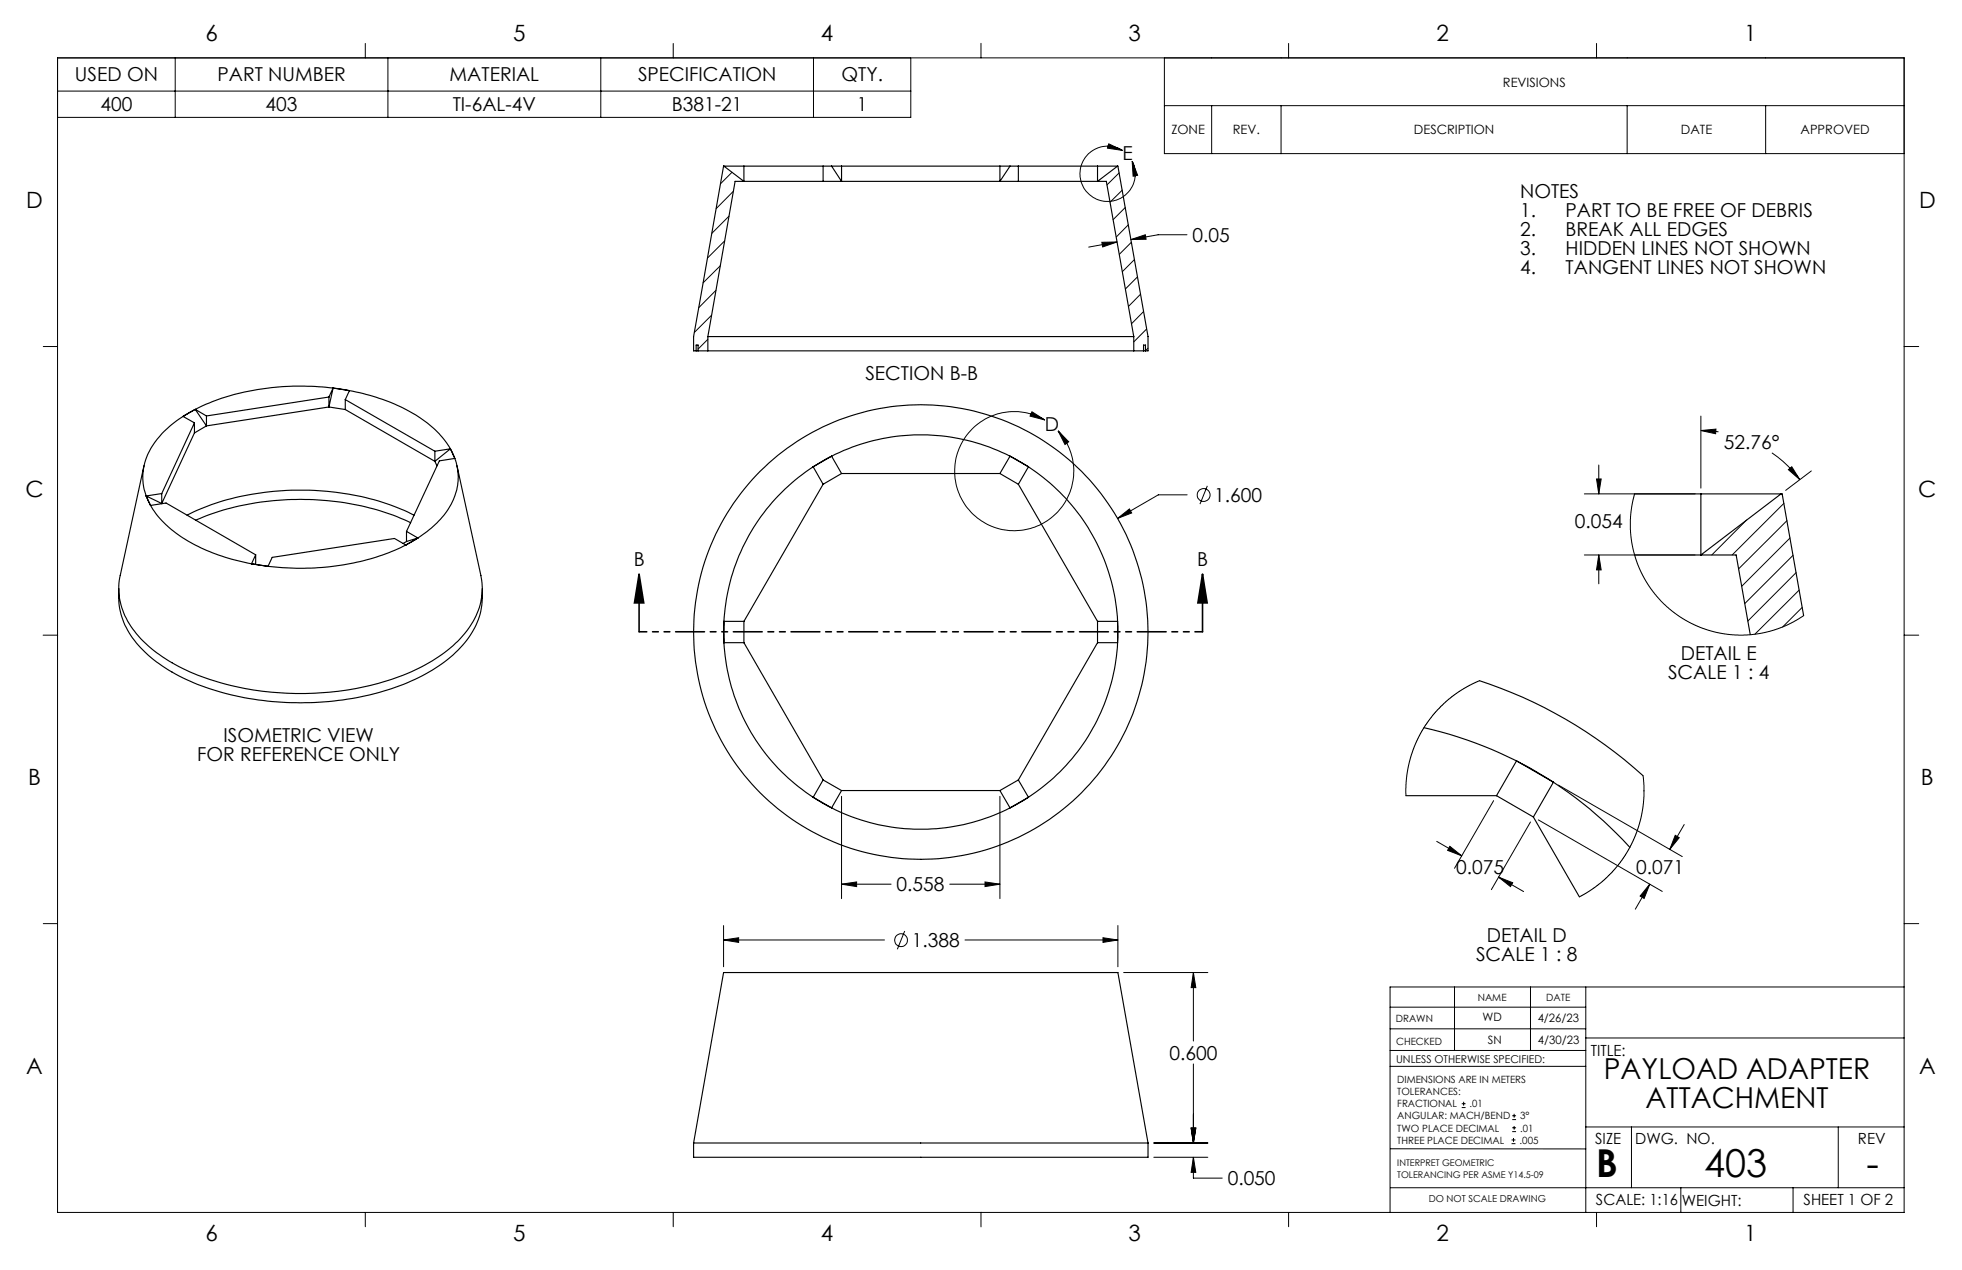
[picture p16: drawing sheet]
<svg xmlns="http://www.w3.org/2000/svg" width="432mm" height="279mm" viewBox="0 0 432 279" stroke-linecap="round" stroke-linejoin="round" font-family="sans-serif">
<defs><g id="words">
<g font-size="8.5">
<text x="351.3" y="259">B</text>
<text x="375.1" y="258.9">403</text>
<text x="410.8" y="258.9">-</text>
</g>
<g font-size="6.3">
<text x="353" y="237.3">PAYLOAD ADAPTER</text>
<text x="362.2" y="243.7">ATTACHMENT</text>
</g>
<g font-size="4.9">
<text x="45.2" y="8.9">6</text>
<text x="112.9" y="8.9">5</text>
<text x="180.7" y="8.9">4</text>
<text x="248.4" y="8.9">3</text>
<text x="316.1" y="8.9">2</text>
<text x="383.9" y="8.9">1</text>
<text x="5.8" y="45.8">D</text>
<text x="422.3" y="45.8">D</text>
<text x="5.6" y="109.3">C</text>
<text x="422.2" y="109.3">C</text>
<text x="6.2" y="172.8">B</text>
<text x="422.8" y="172.8">B</text>
<text x="5.8" y="236.3">A</text>
<text x="422.4" y="236.3">A</text>
<text x="45.2" y="273.1">6</text>
<text x="112.9" y="273.1">5</text>
<text x="180.7" y="273.1">4</text>
<text x="248.4" y="273.1">3</text>
<text x="316.1" y="273.1">2</text>
<text x="383.9" y="273.1">1</text>
</g>
<g font-size="4.2">
<text x="16.5" y="17.9">USED ON</text>
<text x="47.9" y="17.9">PART NUMBER</text>
<text x="99" y="17.9">MATERIAL</text>
<text x="140.4" y="17.9">SPECIFICATION</text>
<text x="185.2" y="17.9">QTY.</text>
<text x="22.1" y="24.4">400</text>
<text x="58.5" y="24.4">403</text>
<text x="99.6" y="24.4">TI-6AL-4V</text>
<text x="147.8" y="24.4">B381-21</text>
<text x="188.6" y="24.4">1</text>
<text x="247" y="35.3">E</text>
<text x="334.6" y="43.6">NOTES</text>
<text x="334.6" y="47.8">1.</text>
<text x="344.6" y="47.8">PART TO BE FREE OF DEBRIS</text>
<text x="262.4" y="53.2">0.05</text>
<text x="334.6" y="52">2.</text>
<text x="344.6" y="52">BREAK ALL EDGES</text>
<text x="334.6" y="56.2">3.</text>
<text x="344.6" y="56.2">HIDDEN LINES NOT SHOWN</text>
<text x="334.6" y="60.3">4.</text>
<text x="344.6" y="60.3">TANGENT LINES NOT SHOWN</text>
<text x="190.4" y="83.6">SECTION B-B</text>
<text x="230" y="94.7">D</text>
<text x="379.4" y="98.7">52.76°</text>
<text x="267.2" y="110.4">1.600</text>
<text x="346.6" y="116.1">0.054</text>
<text x="139.5" y="124.5">B</text>
<text x="263.5" y="124.5">B</text>
<text x="367.1" y="149.4">SCALE 1 : 4</text>
<text x="369.9" y="145.2">DETAIL E</text>
<text x="43.4" y="167.5">FOR REFERENCE ONLY</text>
<text x="49.2" y="163.3">ISOMETRIC VIEW</text>
<text x="197.3" y="196.1">0.558</text>
<text x="320.5" y="192.2">0.075</text>
<text x="360.1" y="192.2">0.071</text>
<text x="200.7" y="208.4">1.388</text>
<text x="327.2" y="207.2">DETAIL D</text>
<text x="324.9" y="211.4">SCALE 1 : 8</text>
<text x="257.4" y="233.1">0.600</text>
<text x="270.2" y="260.8">0.050</text>
</g>
<g font-size="3.4">
<text x="350.1" y="232.2">TITLE:</text>
<text x="351.1" y="251.6">SIZE</text>
<text x="359.9" y="251.6">DWG. NO.</text>
<text x="408.9" y="251.7">REV</text>
<text x="351.2" y="265.2">SCALE: 1:16</text>
<text x="370.1" y="265.3">WEIGHT:</text>
<text x="396.9" y="265.2">SHEET 1 OF 2</text>
</g>
<g font-size="2.8">
<text x="330.8" y="19">REVISIONS</text>
<text x="257.8" y="29.6">ZONE</text>
<text x="271.3" y="29.6">REV.</text>
<text x="311.2" y="29.6">DESCRIPTION</text>
<text x="369.9" y="29.6">DATE</text>
<text x="396.3" y="29.6">APPROVED</text>
</g>
<g font-size="2.5">
<text x="326.3" y="224.7">WD</text>
<text x="338.4" y="224.9">4/26/23</text>
<text x="327.5" y="229.7">SN</text>
<text x="338.5" y="229.7">4/30/23</text>
</g>
<text font-size="2.4" x="307.3" y="233.8">UNLESS OTHERWISE SPECIFIED:</text>
<g font-size="2.2">
<text x="325.2" y="220.2">NAME</text>
<text x="340.3" y="220.2">DATE</text>
<text x="307.2" y="224.9">DRAWN</text>
<text x="307.3" y="229.8">CHECKED</text>
<text x="307.5" y="238.3">DIMENSIONS ARE IN METERS</text>
<text x="307.5" y="241">TOLERANCES:</text>
<text x="307.5" y="243.6">FRACTIONAL</text>
<text x="323.4" y="243.6">.01</text>
<text x="307.5" y="251.6">THREE PLACE DECIMAL</text>
<text x="307.5" y="246.3">ANGULAR: MACH/BEND</text>
<text x="307.5" y="248.9">TWO PLACE DECIMAL</text>
<text x="334.4" y="251.6">.005</text>
<text x="334.6" y="248.9">.01</text>
<text x="334.6" y="246.3">3°</text>
</g>
<text font-size="2.1" x="314.5" y="264.5">DO NOT SCALE DRAWING</text>
<g font-size="2">
<text x="307.5" y="256.6">INTERPRET GEOMETRIC</text>
<text x="307.5" y="259.1">TOLERANCING PER ASME Y14.5-09</text>
</g>
</g></defs>
<g fill="none" stroke="#000" stroke-width=".22">
<path d="M12.7 12.7h406.4v254h-406.4zM38.6 12.7v13.1M80.4 9.6v3.1M85.4 12.7v13.1M132.2 12.7v13.1M148.2 9.6v3.1M179 12.7v13.1M200.4 12.7v13.1h-187.7M215.9 9.5v3.2M256.3 12.7v21.1h162.8M283.6 9.6v3.1M351.4 9.6v3.1"/>
<path d="M12.7 20h187.7M161.1 37.9l-2.5 2.5M163.7 39.8l-.1 .1M244 31.6l3 1.5-3.3-.5zM246.3 38l-2.7 2.7M247 33.1a6.1 6.1 0 0 0-9.2 3.8 6.1 6.1 0 0 0 6.7 7.3 6.1 6.1 0 0 0 4.7-8.7M249.2 35.5l1.2 3.1-1 .2zM256.3 23.2h162.8M266.7 23.2v10.6M281.9 23.2v10.6M358.1 23.2v10.6M388.6 23.2v10.6"/>
<path d="M158.5 58.5l-3.8 3.7M159.5 53l-3.8 3.8M160.4 47.6l-3.7 3.7M161.4 42.1l-3.8 3.8M242.5 53.3l3.4-.1-3.2 1.1zM245.9 53.2l-6.3 1.2M247 41.8l-2.7 2.7M247.7 45.6l-2.7 2.7M248.3 49.5l-2.6 2.6M248.9 52.7l3.2-1.1 .1 1zM249 53.3l-2.7 2.7M249.7 57.1l-2.7 2.7"/>
<path d="M261.2 51.6h-6.3l-6 1.1M9.5 76.2h3.2M155.8 74.6l-2.2 2.2M156.6 69.4l-3.8 3.7M157.6 63.9l-3.8 3.8M250.3 60.9l-2.6 2.7M251 64.7l-2.6 2.7M251.7 68.5l-2.7 2.7M252.3 72.4l-2.8 2.8M252.7 76.6l-.6 .6M419.1 76.2h3.2M227.1 90.6l2.8 1.8-3.2-.9z"/>
<path d="M229.9 92.4a13.1 13.1 0 0 0-19.7 9.7 13.1 13.1 0 0 0 17 14 13.1 13.1 0 0 0 5.7-21.3M232.9 94.8l2.3 2.4-.8 .6zM374.3 91.5v15.9M374.3 94.7l3.3-.3v1zM374.3 94.7l3.9 .3M390 99.6a26.2 26.2 0 0 1 6.1 5.9M246 114.1l2.6-2.1 .5 .9zM261.3 108.9h-6.4l-8.9 5.2M265.7 106.9l-1.6 4M348.7 108.7h24.4M351.4 105.4h1l-.5 3.3zM351.9 102.3v6.4"/>
<path d="M359.7 108.7l-.8 4.1-.1 3.8 .4 3.5 1.1 3.8 1.9 4 2 2.8 2.7 2.8 2.4 1.9 3.6 2.1 3.1 1.2 3.6 .8 3 .2 3.8-.2 4-.9 3.2-1.2 3.3-2M384.4 114.4l-7.7 7.7M392.6 110.7l-11.4 11.4M393.3 114.5l-10.7 10.7M393.6 103.3l.7-.6 1.8 2.8zM393.9 118.4l-10.6 10.6M398.6 103.6l-5.6 4.3M9.5 139.7h3.2M348.7 122.1h24.4M351.9 122.1l.5 3.3h-1zM351.9 122.1v6.3M394.6 122.2l-10.6 10.6"/>
<path d="M395.3 126l-10.6 10.6M396 129.8l-9.8 9.7M396.6 133.6l-4.3 4.3M419.1 139.7h3.2M325.6 149.8l-3.4 1.6-3.4 2.4-2.9 2.9-2.3 3-2 3.8-1.3 3.5-.7 3.6-.2 4.4M185.2 175.2v22.5M220.1 175.2v22.5M328.7 176.1l-8.6 14.9M343 172.7l27.2 15.8M361.6 170.7l.2 2v2.6l-.4 3.3-1 3.9-1.7 3.9-2.2 3.4-2.6 3-3.1 2.6-3.2 1.9M185.2 194.5h10.9M185.2 194.5l3.3-.5v1.1z"/>
<path d="M209 194.5h11.1M216.8 194l3.3 .5-3.3 .6zM316.2 185.1l5.5 3.2M319.1 186.2l2.6 2.1-3.1-1.2zM329.8 193l3.1 1.2-.5 .9zM329.8 193l5.5 3.1M336.8 180.8l-8.6 14.9M338.6 180.4l27.2 15.7M363.1 194.5l-3.2 5.5M363.1 194.5l-1.3 3.2-.8-.6zM368.7 183.8l.9 .5-2.1 2.6zM370.7 181.4l-3.2 5.5"/>
<path d="M9.5 203.2h3.2M159.2 206.8l3.4-.5v1zM159.2 203.6v9.1M159.2 206.8h35.5M199.1 204.8l-1.6 4M212.4 206.8h33.6M242.7 206.3l3.3 .5-3.3 .5zM246 203.6v9.1M247.3 214h18.5M262.6 214v15M262.6 214l.6 3.3h-1.1zM320.1 217.1v14"/>
<path d="M336.8 217.1v14M349 217.1v49.6M419.1 217.1h-113.2v49.6M419.1 203.2h3.2M262.6 234.1v17.4M305.9 231.1h43.1M305.9 226.3h43.1M305.9 221.6h43.1M305.9 234.6h43.1M349 228.4h70.1M253.9 251.5h11.9M253.9 254.6h11.9"/>
<path d="M262.1 248.2h1.1l-.6 3.3zM262.6 254.6v4.6h6.4M262.6 254.6l.6 3.3h-1.1zM306 252.7l43 .1M321.7 243.7h.8M321.7 242.8h.8M322.1 242.4v.8M332.7 251.6h.8M332.7 250.8h.8M332.8 246.3h.9M332.8 245.5h.9M332.8 249h.9"/>
<path d="M332.8 248.1h.9M333.1 250.4v.8M333.2 245v.9M333.2 247.7v.8M349 247.9h70.1M359.1 247.9v13.4M404.6 247.9v13.4M80.4 266.7v3.2M148.2 266.7v3.2M215.9 266.7v3.2M283.6 266.7v3.2M306 261.3h113.1"/>
<path d="M351.4 266.7v3.2M369.9 261.3v5.4M394.6 261.3v5.4"/>
<circle cx="264.9" cy="108.9" r="1.41"/>
<circle cx="198.3" cy="206.8" r="1.4"/>
</g>
<g fill="none" stroke="#000" stroke-width=".25">
<path d="M159.3 36.5l4.4 3.4v-3.4M181.2 36.5v3.4M183 36.5l2.2 3.4v-3.4M220.1 36.5v3.4l2.2-3.4M224.1 36.5v3.4M241.5 36.5v3.4l4.5-3.4M153.2 77.2h-.6v-3.2l6.6-37.5h86.8l6.7 37.5v3.2h-.6M153.2 77.2h.4M153.2 77.2v-1.3h.4v1.3M153.6 77.2h2.2M155.8 74h93.7M155.8 77.2h93.7"/>
<path d="M155.8 74l6-34.1h81.7l6 34.1M155.8 74v3.2M249.5 77.2h2.2M249.5 74v3.2M251.7 77.2h.4M251.7 77.2v-1.3h.4v1.3M40.3 91.6a18.1 18.1 0 0 0-8.7 11.1l-.2 1.9 .1 1.8 .7 2.7M40.3 91.6l2.5 1.4M42.8 95.2l-7.2 15.6-3.4-1.7M42.8 93l-7.2 15.6M42.8 93v2.2M43 90.1l-2.7 1.5"/>
<path d="M43 90.1l2.4 1.4M43 90.1l2.4 3.6M45.4 91.5v2.2M45.4 93.7l-2.6 1.5M72.4 87.3v2.2M72.4 87.3l-27 4.2M72.4 89.5l-27 4.2M72.4 89.5l3.6 .6M73.3 85.4l3.6 .5M73.3 85.4a55.6 55.6 0 0 0-29.1 4.1l-1.2 .6M73.3 85.4l-.9 1.9M73.3 85.4l-.9 4.1"/>
<path d="M76 87.9l19.7 11.4M76 87.9v2.2M76 90.1l19.7 11.4M76.9 85.9a37.2 37.2 0 0 1 19.3 9.1l1.5 1.6 1.4 2.1M76.9 85.9l-.9 2M95.7 99.3v2.2M99.1 98.7l1 2.2M99.1 98.7l-3.4 .6M99.1 98.7l-3.4 2.8M31.7 102.5l-5.2 24.1a15.3 15.3 0 0 0 4.5 13.9 39.3 39.3 0 0 0 18.8 10.1 64.8 64.8 0 0 0 41.5-3.2 27.6 27.6 0 0 0 13.2-11.4 13.9 13.9 0 0 0 1.3-9.4l-5.2-24.1M32.2 109.1l.9 2.1M33.1 111.2a25.7 25.7 0 0 0 13 10.2l4.8 1.6 4.5 1"/>
<path d="M33.1 111.2l3.4-.5 19.8 11.4M35.6 108.6v2.2M35.6 108.6l-3.4 .5M41.2 113.3a57.9 57.9 0 0 1 31.8-5.1 51.3 51.3 0 0 1 18.1 5.1M43.1 114.4a60.2 60.2 0 0 1 46.6 .3l.7 .3M89.3 119.9a54.2 54.2 0 0 1-30.3 4.7M89.3 119.9l-2.5-1.4-26.9 4.1-.9 2M89.5 119.1l-.8 .5M89.5 116.9v2.2M89.5 116.9l2.5 1.5M92 118.4l-2.7 1.5M92 118.4l-2.5 .7"/>
<path d="M95.7 101.5l.5 1M100.1 100.9a13.1 13.1 0 0 1-3.9 14.1l-2.2 1.9-2 1.5M100.1 100.9l-3.4 .5-7.2 15.5M179 102.7a43.4 43.4 0 0 0-19.7 34M179 102.7l2.2 3.8M181.2 106.5l-17.5 30.2M183 100.4a43.4 43.4 0 0 1 39.3 0M183 100.4l-4 2.3M183 100.4l2.2 3.8M185.2 104.2h34.9M185.2 104.2l-4 2.3M220.1 104.2l4 2.3"/>
<path d="M222.3 100.4l4 2.3M222.3 100.4l-2.2 3.8M224.1 106.5l17.4 30.2M226.3 102.7a43.5 43.5 0 0 1 19.7 34M226.3 102.7l-2.2 3.8M359.7 108.7h32.5l4.7 26.7M374.3 108.7v13.4l17.7-13.4M26.1 129.5v2a17.2 17.2 0 0 0 6.5 12.6 45.3 45.3 0 0 0 22.2 9.6 64.2 64.2 0 0 0 36.5-4.2 27.6 27.6 0 0 0 13.2-11.4 14 14 0 0 0 1.7-6.6v-2M55.4 124l3.6 .6M56.3 122.1l-.9 1.9M56.3 122.1v2.1M159.3 136.7v4.7"/>
<path d="M159.3 136.7h4.4M163.7 136.7v4.7M241.5 136.7h4.5M241.5 136.7v4.7M246 136.7v4.7M359.7 122.1h22.4l3.1 17.5M159.3 141.4a43.4 43.4 0 0 0 19.7 34M159.3 141.4h4.4M163.7 141.4l17.5 30.2M241.5 141.4l-17.4 30.2M241.5 141.4h4.5M246 141.4a43.5 43.5 0 0 1-19.7 34"/>
<path d="M325.6 149.8a99.7 99.7 0 0 1 36 20.9M179 175.4l4 2.3M181.2 171.6l-2.2 3.8M181.2 171.6l4 2.3M183 177.7a43.4 43.4 0 0 0 39.3 0M185.2 173.9l-2.2 3.8M185.2 173.9h34.9M220.1 173.9l2.2 3.8M224.1 171.6l2.2 3.8M224.1 171.6l-4 2.3M226.3 175.4l-4 2.3M309.4 175h20"/>
<path d="M313.4 160.1a89.5 89.5 0 0 1 20.4 7.3M329.4 175l8.1 4.7M333.8 167.4l3.1 1.7 5 3M333.8 167.4l-4.4 7.6M333.8 167.4l8.1 4.7M337.5 179.7l10.1 17.6M341.9 172.1a90.8 90.8 0 0 1 16.8 14.3M341.9 172.1l-4.4 7.6M152.6 251.5h100.1M152.6 251.5l6.6-37.5h86.8l6.7 37.5M152.6 251.5v3.1h100.1v-3.1"/>
<circle cx="202.7" cy="139.1" r="50"/>
</g>
<path d="M140.7 126.3l1 6.3h-2.1zM140.7 126.3v12.7M264.7 126.3l1 6.3h-2.1zM264.7 126.3v12.7" fill="none" stroke="#000" stroke-width=".35"/>
<path d="M264.7 139h-124" fill="none" stroke="#000" stroke-width=".35" stroke-dasharray="6.3 1.3 1.3 1.3 1.3 1.3" stroke-dashoffset="4.7"/>
<g fill="#000">
<path d="M227.1 90.6l2.8 1.8-3.2-.9zM232.9 94.8l2.3 2.4-.8 .6zM244 31.6l3 1.5-3.3-.5zM249.2 35.5l1.2 3.1-1 .2z"/>
<path d="M264.7 126.3l1 6.3h-2.1zM140.7 126.3l1 6.3h-2.1z"/>
<path d="M262.1 248.2h1.1l-.6 3.3zM262.6 254.6l.6 3.3h-1.1zM262.6 214l.6 3.3h-1.1zM262.1 248.2h1.1l-.6 3.3zM242.7 206.3l3.3 .5-3.3 .5zM159.2 206.8l3.4-.5v1zM246 114.1l3.1-1.2-.5-.9zM185.2 194.5l3.3-.5v1.1zM216.8 194l3.3 .5-3.3 .6zM242.5 53.3l3.4-.1-3.2 1.1zM248.9 52.7l3.2-1.1 .1 1zM319.1 186.2l2.6 2.1-3.1-1.2zM329.8 193l3.1 1.2-.5 .9zM363.1 194.5l-1.3 3.2-.8-.6zM368.7 183.8l.9 .5-2.1 2.6zM393.6 103.3l.7-.6 1.8 2.8zM374.3 94.7l3.3-.3v1zM351.9 122.1l.5 3.3h-1zM351.4 105.4h1l-.5 3.3z"/>
</g>
<use href="#words"/>
</svg>
